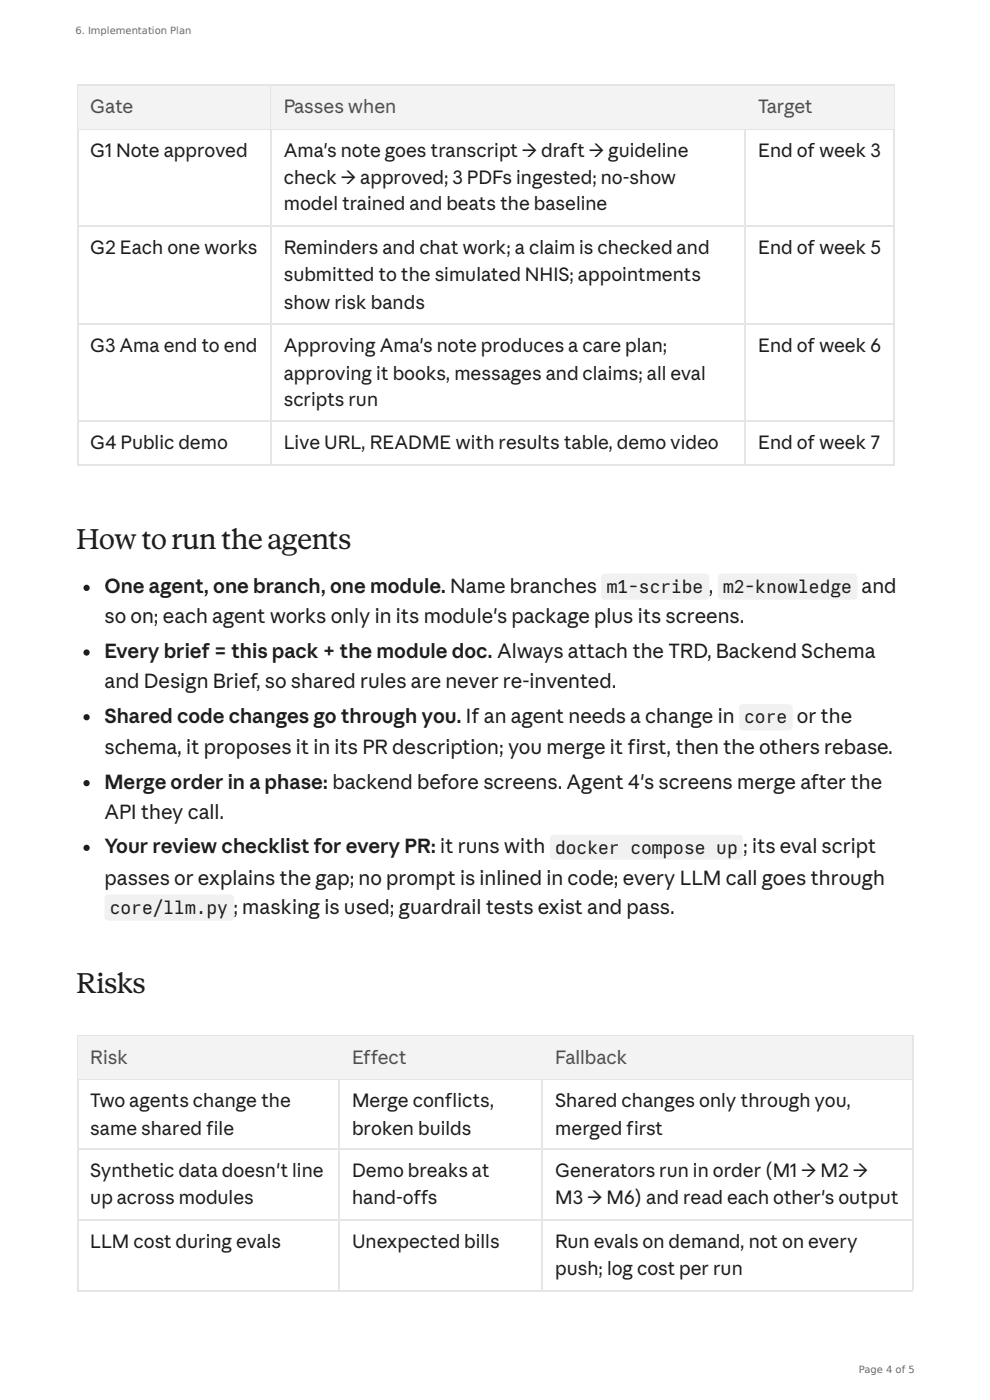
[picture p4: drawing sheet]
<svg xmlns="http://www.w3.org/2000/svg" width="210mm" height="297mm" viewBox="0 0 210 297" stroke-linecap="round" stroke-linejoin="round" font-family="sans-serif">
<defs><g id="words">
<g font-size="5.8" fill="#1f1e1d">
<text x="16.3" y="116.5">Howtoruntheagents</text>
<text x="16.3" y="210.9">Risks</text>
</g>
<g font-size="4.2" fill="#1f1e1d">
<text x="22.2" y="126">One agent, one branch, one module. Name branches</text>
<text x="183" y="126">and</text>
<text x="22.2" y="132.4">so on; each agent works only in its module's package plus its screens.</text>
<text x="22.2" y="139.8">Every brief = this pack + the module doc. Always attach the TRD, Backend Schema</text>
<text x="22.2" y="146.1">and Design Brief, so shared rules are never re-invented.</text>
<text x="22.2" y="153.5">Shared code changes go through you. If an agent needs a change in</text>
<text x="169.2" y="153.5">or the</text>
<text x="22.2" y="160.1">schema, it proposes it in its PR description; you merge it first, then the others rebase.</text>
<text x="22.2" y="167.5">Merge order in a phase: backend before screens. Agent 4's screens merge after the</text>
<text x="22.2" y="173.9">API they call.</text>
<text x="22.2" y="181.3">Your review checklist for every PR: it runs with</text>
<text x="157.8" y="181.3">;</text>
<text x="159.7" y="181.3">its eval script</text>
<text x="22.2" y="187.9">passes or explains the gap; no prompt is inlined in code; every LLM call goes through</text>
<text x="51.5" y="194.2">masking is used; guardrail tests exist and pass.</text>
</g>
<g font-size="4" fill="#52514e">
<text x="19.2" y="24.1">Gate</text>
<text x="60.3" y="24.1">Passes when</text>
<text x="161" y="24.1">Target</text>
<text x="19.2" y="225.9">Risk</text>
<text x="74.8" y="225.9">Effect</text>
<text x="117.9" y="225.9">Fallback</text>
</g>
<g font-size="4" fill="#1f1e1d">
<text x="19.2" y="33.3">G1 Note approved</text>
<text x="60.3" y="33.3">Ama's note goes transcript → draft → guideline</text>
<text x="161" y="33.3">End of week 3</text>
<text x="60.3" y="39.1">check → approved; 3 PDFs ingested; no-show</text>
<text x="60.3" y="44.7">model trained and beats the baseline</text>
<text x="19.2" y="53.9">G2 Each one works</text>
<text x="60.3" y="53.9">Reminders and chat work; a claim is checked and</text>
<text x="161" y="53.9">End of week 5</text>
<text x="60.3" y="59.7">submitted to the simulated NHIS; appointments</text>
<text x="60.3" y="65.5">show risk bands</text>
<text x="19.2" y="74.8">G3 Ama end to end</text>
<text x="60.3" y="74.8">Approving Ama's note produces a care plan;</text>
<text x="161" y="74.8">End of week 6</text>
<text x="60.3" y="80.6">approving it books, messages and claims; all eval</text>
<text x="60.3" y="86.2">scripts run</text>
<text x="19.2" y="95.4">G4 Public demo</text>
<text x="60.3" y="95.4">Live URL, README with results table, demo video</text>
<text x="161" y="95.4">End of week 7</text>
<text x="19.2" y="235.2">Two agents change the</text>
<text x="74.8" y="235.2">Merge conflicts,</text>
<text x="117.9" y="235.2">Shared changes only through you,</text>
<text x="19.2" y="241">same shared file</text>
<text x="74.8" y="241">broken builds</text>
<text x="117.9" y="241">merged first</text>
<text x="19.2" y="250">Synthetic data doesn't line</text>
<text x="74.8" y="250">Demo breaks at</text>
<text x="117.9" y="250">Generators run in order (M1 → M2 →</text>
<text x="19.2" y="255.8">up across modules</text>
<text x="74.8" y="255.8">hand-offs</text>
<text x="117.9" y="255.8">M3 → M6) and read each other's output</text>
<text x="19.2" y="265">LLM cost during evals</text>
<text x="74.8" y="265">Unexpected bills</text>
<text x="117.9" y="265">Run evals on demand, not on every</text>
<text x="117.9" y="270.8">push; log cost per run</text>
</g>
<g font-size="3.8" fill="#1f1e1d">
<text x="128.8" y="125.9">m1-scribe ,</text>
<text x="153.5" y="125.9">m2-knowledge</text>
<text x="158" y="153.6">core</text>
<text x="117.9" y="181.4">docker compose up</text>
<text x="23.3" y="194.1">core/llm.py ;</text>
</g>
<g font-size="2.1" fill="#6b6b6b">
<text x="16" y="7.1">6. Implementation Plan</text>
<text x="182.4" y="291.6">Page 4 of 5</text>
</g>
</g></defs>
<circle cx="18.4" cy="124.9" r=".66" fill="#1f1e1d"/>
<g fill="#f3f1ec">
<path d="M127.9 122.1l.5-.3h21.4a.79 .79 0 0 1 .8 .8v4a.79 .79 0 0 1-.8 .8h-21.4a.79 .79 0 0 1-.8-.8v-4z"/>
<path d="M152.7 122.1l.6-.3h28a.79 .79 0 0 1 .8 .8v4a.79 .79 0 0 1-.8 .8h-28a.79 .79 0 0 1-.8-.8v-4z"/>
</g>
<g fill="#1f1e1d">
<circle cx="18.4" cy="138.6" r=".66"/>
<circle cx="18.4" cy="152.3" r=".66"/>
</g>
<path d="M157.2 149.8l.5-.2h9.8a.79 .79 0 0 1 .8 .8v3.9a.79 .79 0 0 1-.8 .8h-9.8a.79 .79 0 0 1-.7-.8v-3.9z" fill="#f3f1ec"/>
<g fill="#1f1e1d">
<circle cx="18.4" cy="166.3" r=".66"/>
<circle cx="18.4" cy="180.1" r=".66"/>
</g>
<g fill="#f3f1ec">
<path d="M117 177.5l.6-.2h39.4a.79 .79 0 0 1 .7 .8v3.7a.79 .79 0 0 1-.7 .8h-39.4a.79 .79 0 0 1-.8-.8v-3.7z"/>
<path d="M22.4 190.2l.6-.2h25.9a.79 .79 0 0 1 .8 .8v3.9a.79 .79 0 0 1-.8 .8h-25.9a.79 .79 0 0 1-.8-.8v-3.9z"/>
</g>
<path d="M16.4 18.1h173.6M16.5 18v80.8M57.5 18v80.8M158.1 18v80.8M189.8 18v80.8M16.4 27.4h173.6M16.4 48h173.6M16.4 68.8h173.6M16.4 89.5h173.6M16.4 98.7h173.6" fill="none" stroke="#e8e5dc" stroke-width=".26"/>
<g fill="#f5f3ed">
<path d="M16.6 18.3h40.8v8.9h-40.8z"/>
<path d="M57.6 18.3h100.5v8.9h-100.5z"/>
<path d="M158.3 18.3h31.5v8.9h-31.5z"/>
</g>
<path d="M16.4 220h177.5M16.5 219.8v54.2M72 219.8v54.2M115.1 219.8v54.2M193.8 219.8v54.2M16.4 229.2h177.5M16.4 244h177.5M16.4 259.1h177.5M16.4 274.1h177.5" fill="none" stroke="#e8e5dc" stroke-width=".26"/>
<path d="M16.4 277.4h.3z" fill="#e8e5dc"/>
<path d="M16.4 277.4h55.7" fill="none" stroke="#e8e5dc" stroke-width=".21"/>
<path d="M71.9 277.4h.2z" fill="#e8e5dc"/>
<path d="M72.1 277.4h43.1" fill="none" stroke="#e8e5dc" stroke-width=".21"/>
<path d="M114.9 277.4h.3z" fill="#e8e5dc"/>
<path d="M115.2 277.4h78.7" fill="none" stroke="#e8e5dc" stroke-width=".21"/>
<path d="M193.7 277.4h.2z" fill="#e8e5dc"/>
<g fill="#f5f3ed">
<path d="M16.6 220h55.3v9.1h-55.3z"/>
<path d="M72.1 220h42.9v9.1h-42.9z"/>
<path d="M115.2 220h78.5v9.1h-78.5z"/>
</g>
<use href="#words"/>
</svg>
